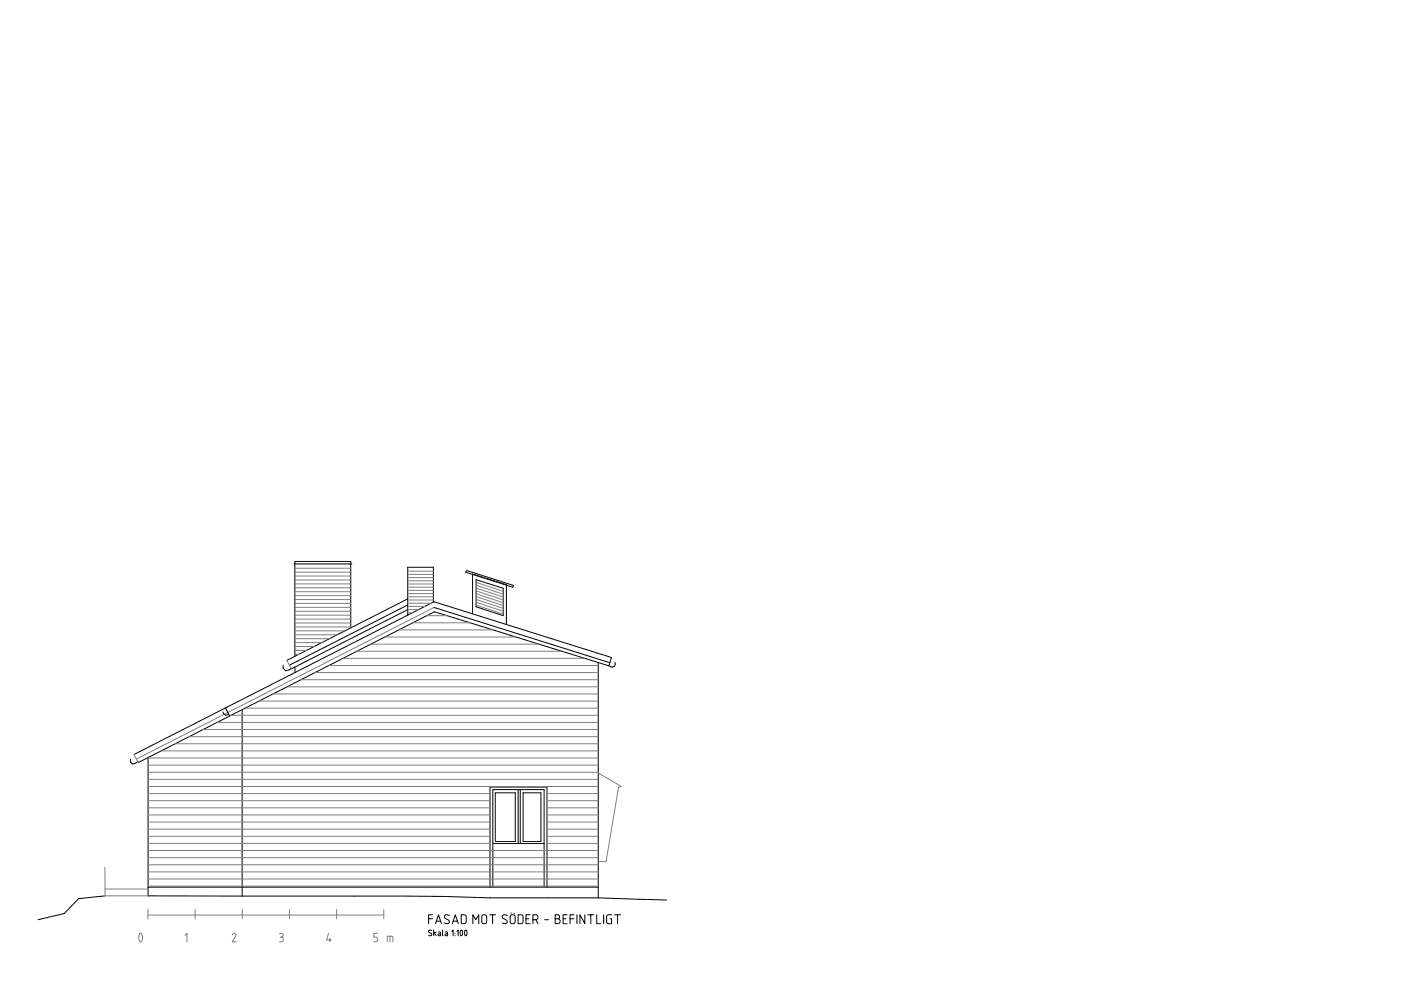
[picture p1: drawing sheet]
<svg xmlns="http://www.w3.org/2000/svg" width="297mm" height="210mm" viewBox="0 0 297 210" stroke-linecap="round" stroke-linejoin="round" font-family="sans-serif">
<g fill="none" stroke="#000" stroke-width=".21">
<path d="M62.4 119.6h12.2M74.4 133.1v-14.1h-11.9v20.2M86.4 128.3l-25 12.7M86.4 127l-25.6 13M86.4 129.3l-24.8 12.6M91.9 127.7v-7.4h-5.5v10.1M92 128.8l37.3 11.7M98.9 121l10 3.1-.2 .4-9.9-3.2zM100.2 130.2v-8.5l7.2 2.3v8.4M100.9 122.9l5.8 1.8v5.8l-5.8-1.9zM47.3 151l.1 .3 .5 .4 .6-.2M47.8 150.1l.9 1.7"/>
<path d="M51.3 150.5v39.5M60 141.1v.6l.6 .5 1.2-.5M62.5 141.4v1.2M126.8 140.5v49.9M129.1 141.2l.5-1.8-37.6-11.8-63.6 32.4M129.1 141.2l-37-11.5-62.8 32M130.4 140.4l.1 .4-.2 .4-.5 .3-.7-.3M27.6 161l.1 .7 .5 .3 .6-.2 .5-.4M31.4 160.6v29.3M104.6 178.8h10.8M105 168.1h4.2v10.3h-4.2zM109.9 167.4v11.4"/>
<path d="M110.3 167.4v11.4M110.9 168.1h3.8v10.3h-3.8zM22.3 189.9l-5.6 .6-3.1 3.2-5.5 1.3M31.4 188.1h95.4M31.4 189.9l19.9 .1M51.3 190h34.8l17.8 .4h22.9M90.9 194.8h.8M91.5 197.3l-.4-.1-.2 .1v.3l.6 .5-.2 .3-.4-.1M91.7 194h-.8v1.8M91.9 197.2v1.2M92.1 197.8l.4 .6M92.3 195.8l.7-1.8 .6 1.8"/>
<path d="M92.5 197.6l-.6 .3M92.5 195.3h.9M92.9 197.6h.4l.1 .2v.6h-.4v-.4h.4M93.8 197.2v1.1l.2 .1M94.4 197.6h.4l.1 .2v.6h-.5v-.4h.5M95.3 194.1a.62 .62 0 0 0-1.1 .2l.1 .4 .9 .5v.4a.66 .66 0 0 1-1 .1M95.8 197.5l.3-.3v1.2M95.9 195.8l.6-1.8 .7 1.8M96.1 195.3h.9M96.5 197.9h.1M96.5 198.3v.1M96.9 197.5l.2-.3v1.2"/>
<path d="M97.7 197.2l.2 .1 .2 .4-.1 .5-.2 .2-.2-.5zM97.8 194h.7l.3 .2v1.3l-.2 .3h-.8zM98.7 197.2l.2 .1 .1 .4v.5l-.2 .2-.3-.5zM100.3 195.8v-1.8l.6 1 .6-1v1.8M102.3 194.1l.6-.1 .3 .2v1.3l-.3 .3h-.5l-.2-.2zM103.8 194h1.3M103.9 188.1v-21.2h12.1v21.2M104.4 194v1.8M104.5 187.9v-20.5h10.9v20.5M107.5 194.1a.62 .62 0 0 0-1 .2l.1 .4 .9 .5v.4a.66 .66 0 0 1-1 .1M108.3 194.1l.6-.1 .3 .2v1.3l-.2 .3h-.5l-.3-.2zM108.4 193.6v.1"/>
<path d="M109 193.6v.1M109.8 194h.8l.3 .2v1.3l-.3 .3h-.8zM111.5 194.8h.7M112.4 194h-.9v1.8h.9M113 195l.9-.1 .1-.5-.1-.3-.9-.1v1.8M113.6 195l.4 .8M115.5 195h.8M117.7 194.8h.7l.3 .3v.5l-.4 .2h-.6v-1.8h.6l.3 .1v.5l-.4 .2M119.4 194.8h.6M120.2 194h-.8v1.8h.8M120.9 194.8h.8M121.7 194h-.8v1.8"/>
<path d="M122.3 194v1.8M124 194v1.8l-1-1.8v1.8M124.6 194h1.3M125.3 194v1.8M126.5 194v1.8h.9M126.8 190.4l14.5 .4M128 194v1.8M129.7 194h-.7l-.4 .2v1.3l.2 .3h.9v-1h-.3M130.3 194h1.3M130.9 194v1.8"/>
</g>
<g fill="none" stroke="#7f7f7f" stroke-width=".21">
<path d="M62.6 120.5h11.8M62.6 121.3h11.8M62.6 122.1h11.8M62.6 123h11.8M62.6 123.8h11.8M62.6 124.6h11.8M62.6 125.5h11.8M62.6 126.3h11.8M62.6 127.1h11.8M62.6 127.9h11.8M62.6 128.8h11.8M62.6 129.6h11.8"/>
<path d="M62.6 130.4h11.8M62.6 131.3h11.8M62.6 132.1h11.8M62.6 132.9h11.8M62.6 133.8h10.5M62.6 134.6h8.9M62.6 135.4h7.3M62.6 136.2h5.6M62.6 137.1h4M62.6 137.9h2.4M62.6 138.7h.7M72.7 139.6h51.3"/>
<path d="M75.7 138.1h43.4M78.6 136.6h35.7M81.6 135.1h27.8M84.6 133.6h19.9M86.5 123.8h5.4M86.5 121.1h5.4M86.5 121.8h5.4M86.5 122.5h5.4M86.5 123.1h5.4M86.5 124.5h5.4M86.5 125.2h5.4M86.5 125.9h5.4"/>
<path d="M86.5 126.5h5.4M86.5 127.2h5.4M86.5 127.9h4.9M86.5 128.6h3.6M86.5 129.3h2.2M86.5 129.9h.9M87.5 132h12.2M90.5 130.5h4.3M92 128.8l-63.1 32.1M101.1 123.5l5.4 1.8M101.1 124.1l5.4 1.8M101.1 124.7l5.4 1.8"/>
<path d="M101.1 125.3l5.4 1.8M101.1 125.9l5.4 1.8M101.1 126.5l5.4 1.8M101.1 127.1l5.4 1.9M101.1 127.7l5.4 1.9M101.1 128.3l5.4 1.9M28.4 160l.9 1.7M34.2 159.2h92.6M37.1 157.7h89.7M40.1 156.2h86.7M43.1 154.7h83.7M46 153.2h80.8"/>
<path d="M49 151.7h77.8M52 150.2h74.8M54.9 148.6h71.9M57.9 147.1h68.9M60.8 140l1 1.7M60.8 145.6h66M62.6 140.4h.1M63.8 144.1h63M66.8 142.6h60M69.7 141.1h57.1M31.4 160.7h95.4M31.4 162.2h95.4"/>
<path d="M31.4 163.7h95.4M31.4 165.2h95.4M31.4 166.8h95.4M31.4 168.3h72.5M31.4 169.8h72.5M31.4 171.3h72.5M31.4 172.8h72.5M31.4 174.3h72.5M31.4 175.8h72.5M31.4 177.3h72.5M31.4 178.8h72.5M116 168.3h10.8"/>
<path d="M116 169.8h10.8M116 171.3h10.8M116 172.8h10.8M116 174.3h10.8M116 175.8h10.8M116 177.3h10.8M116 178.8h10.8M126.8 163.9l4.9 2.9-.6 .1-2.6 15.8h-1.7M22.2 183.9l.1 6h9.1M22.3 188.5h9.1M29.7 198h.3l.2 .6-.1 .7-.3 .4-.2-.2-.2-.5zM31.4 194h50"/>
<path d="M31.4 192.8v2M31.4 180.3h95.4M31.4 181.8h95.4M31.4 183.4h95.4M31.4 184.9h95.4M31.4 186.4h95.4M31.4 187.9h95.4M39.2 198.3l.4-.4v1.8M41.4 192.8v2M49.3 198.2l.4-.3 .3 .4-.8 1.4h.8M51.4 192.8v2M59.2 197.9h.6l.2 .4-.1 .3-.3 .1 .4 .2v.6l-.2 .2h-.6"/>
<path d="M59.4 198.7h.2M61.4 192.8v2M69.6 197.9l-.4 1.4h1M69.9 198.9v.8M71.4 192.8v2M80.1 197.9h-.8v.8h.5l.3 .4-.2 .5-.6 .1M81.4 192.8v2M82.1 199.7v-1.2l1.1 .1 .1 1.1M82.7 198.5v1.2"/>
</g>
</svg>
